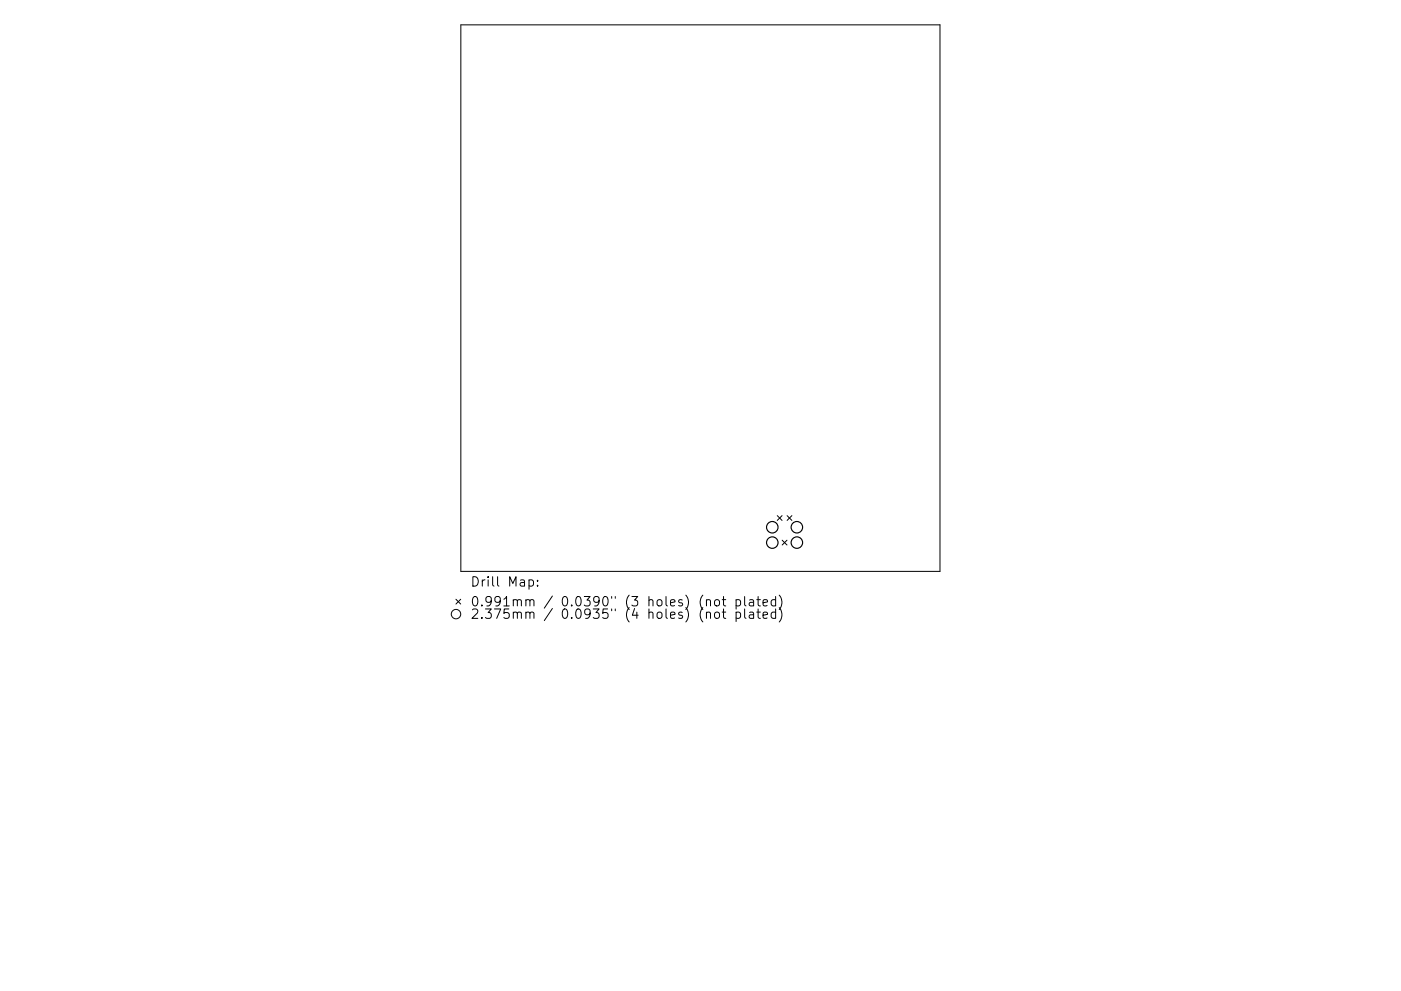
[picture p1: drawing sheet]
<svg xmlns="http://www.w3.org/2000/svg" width="297mm" height="210mm" viewBox="0 0 297 210" stroke-linecap="round" stroke-linejoin="round" font-family="sans-serif">
<defs><g id="words">
<g font-size="2.8">
<text x="99.7" y="124.5">Drill Map:</text>
<text x="99.7" y="128.7">0.991mm / 0.0390&quot; (3 holes) (not plated)</text>
<text x="99.7" y="131.3">2.375mm / 0.0935&quot; (4 holes) (not plated)</text>
</g>
</g></defs>
<g fill="none" stroke="#000" stroke-width=".21">
<path d="M97.7 5.3h101.6v115.9h-101.6zM164.8 109.4l1 1M165.8 109.4l-1 1M165.8 114.6l1.1 1M166.9 114.6l-1.1 1M166.9 109.4l1 1M167.9 109.4l-1 1M96.7 127.1l1 1.1M97.7 127.1l-1 1.1M112.2 123.1l.5-.1 .4 .4v.6l-.2 .3h-.7M114 124.2v.2M114 123.1v.2"/>
<path d="M149.8 127.4l.3-.2 .4 .1 .1 1.3M149.8 130.1a.5 .5 0 0 1 .8 0v1.1M151.6 127.4l.3-.2a.54 .54 0 0 1 .6 .4v.6a.54 .54 0 0 1-.5 .4 .54 .54 0 0 1-.5-.4zM151.6 130.1a.54 .54 0 0 1 .5-.2 .54 .54 0 0 1 .4 .3v.6a.54 .54 0 0 1-.5 .4 .54 .54 0 0 1-.5-.4zM153.1 127.2h.8M153.1 129.9h.8M153.4 126.6v1.7l.1 .2 .4 .1M153.4 129.2v1.7l.1 .2 .4 .1M156.1 127.3l.5-.1 .4 .4v.6l-.2 .3h-.7M156.1 130l.5-.1 .4 .3v.6l-.2 .3h-.7M156.1 127.2v2M156.1 129.9v2"/>
<path d="M157.9 126.6v1.7l.3 .3M157.9 129.2v1.7l.3 .3M158.9 127.3h.8l.1 1.3M158.9 130h.8l.1 1.2M159.8 127.7l-.7 .1a.39 .39 0 0 0-.3 .4 .39 .39 0 0 0 .3 .4l.7-.1M159.8 130.3l-.7 .1a.39 .39 0 0 0-.3 .4 .39 .39 0 0 0 .3 .4l.7-.1M160.4 127.2h.8M160.4 129.9h.8M160.7 126.6v1.7l.1 .2 .4 .1M160.7 129.2v1.7l.1 .2 .4 .1M161.8 127.9l.9-.2-.1-.4-.5-.1-.3 .3 .1 1h.7M161.8 130.5l.9-.2-.1-.3-.5-.1-.3 .2 .1 1h.7"/>
<path d="M164.4 127.3l-.5-.1-.4 .4v.6l.2 .3h.7M164.4 130l-.5-.1-.4 .3v.6l.2 .3h.7M164.4 126.6v2M164.4 129.2v2M165.2 126.3a2.29 2.29 0 0 1 0 3M165.2 128.9a2.29 2.29 0 0 1 0 3.1"/>
<circle cx="96.7" cy="130.3" r="1"/>
</g>
<g fill="none" stroke="#000" stroke-width=".24">
<circle cx="163.7" cy="111.9" r="1.22"/>
<circle cx="163.7" cy="115.1" r="1.22"/>
<circle cx="169" cy="111.9" r="1.22"/>
<circle cx="169" cy="115.1" r="1.22"/>
</g>
<use href="#words"/>
</svg>
